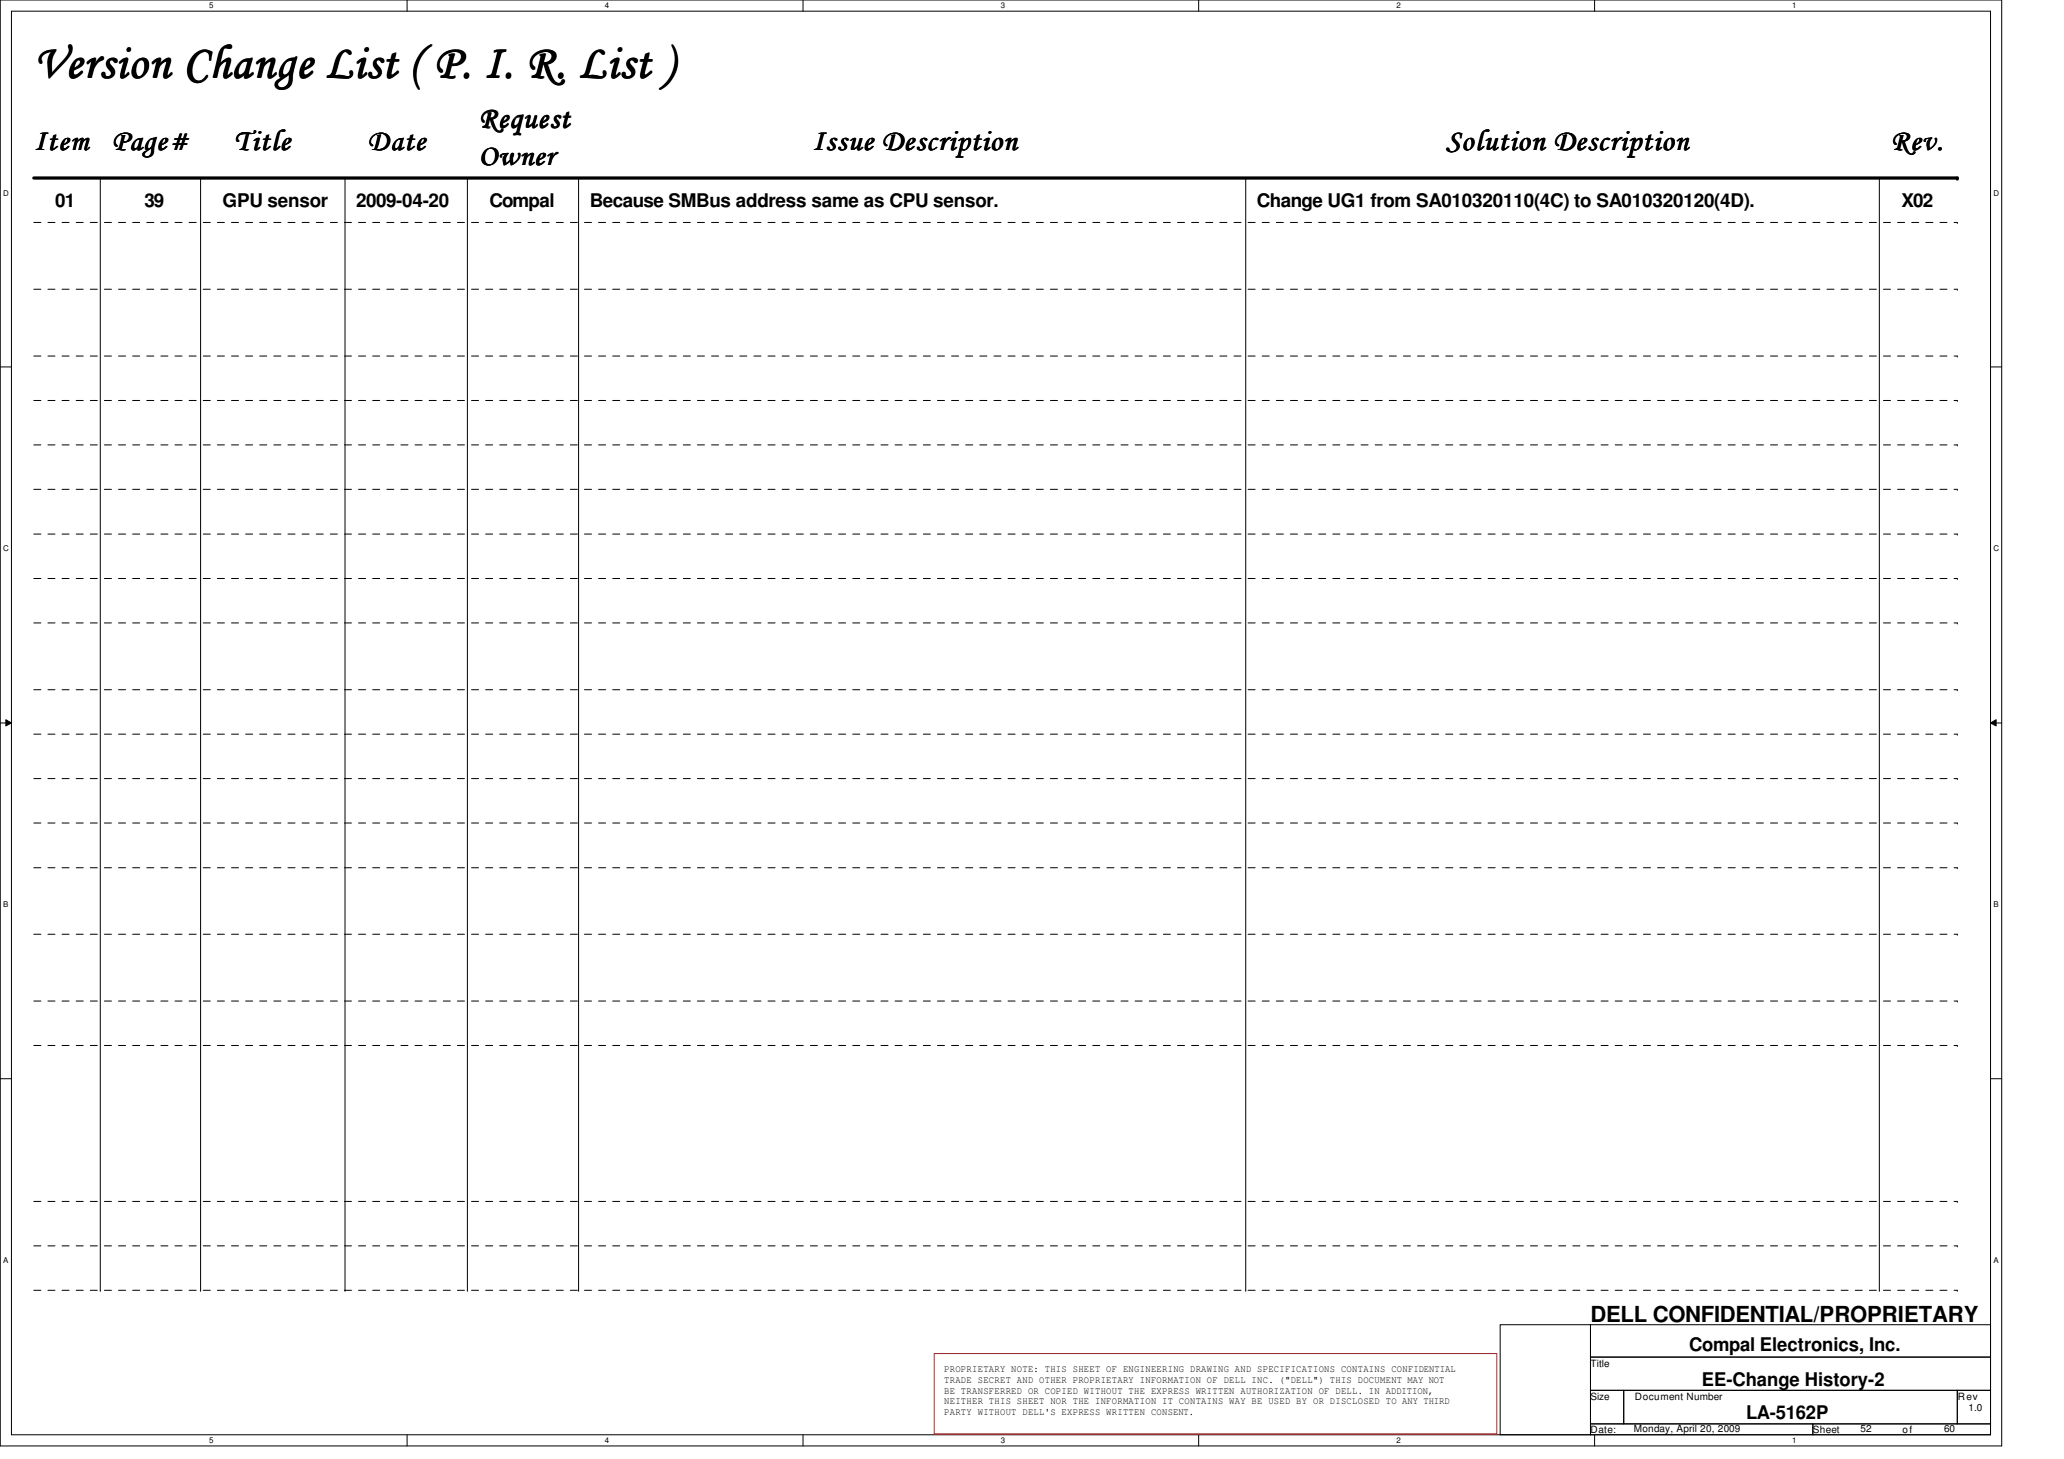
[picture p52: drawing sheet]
<svg xmlns="http://www.w3.org/2000/svg" width="297mm" height="210mm" viewBox="0 0 297 210" stroke-linecap="round" stroke-linejoin="round" font-family="sans-serif">
<defs><g id="words">
<text font-size="6.9" x="4.9" y="11.1">Version Change List ( P. I. R. List )</text>
<g font-size="4.3">
<text x="4.9" y="21.6">Item</text>
<text x="16.2" y="21.5">Page#</text>
<text x="33.7" y="21.6">Title</text>
<text x="52.9" y="21.6">Date</text>
<text x="68.9" y="18.3">Request</text>
<text x="68.9" y="23.8">Owner</text>
<text x="116.9" y="21.6">Issue Description</text>
<text x="208.1" y="21.6">Solution Description</text>
<text x="212.3" y="21.5">lution Description</text>
<text x="272.2" y="21.5">Rev.</text>
</g>
<text font-size="3.2" x="228.9" y="190.2">DELL CONFIDENTIAL/PROPRIETARY</text>
<g font-size="2.7">
<text x="8" y="29.8">01</text>
<text x="20.8" y="29.8">39</text>
<text x="32" y="29.8">GPU sensor</text>
<text x="51.3" y="29.8">2009-04-20</text>
<text x="70.4" y="29.8">Compal</text>
<text x="84.9" y="29.8">Because SMBus address same as CPU sensor.</text>
<text x="180.9" y="29.8">Change UG1 from SA010320110(4C) to SA010320120(4D).</text>
<text x="273.6" y="29.8">X02</text>
<text x="243.1" y="194.4">Compal Electronics, Inc.</text>
<text x="244.9" y="199.4">EE-Change History-2</text>
<text x="251.3" y="204.2">LA-5162P</text>
</g>
<g font-size="1.4">
<text x="135.9" y="197.4">PROPRIETARY NOTE: THIS SHEET OF ENGINEERING DRAWING AND SPECIFICATIONS CONTAINS CONFIDENTIAL</text>
<text x="228.9" y="196.6">Title</text>
<text x="135.9" y="198.9">TRADE SECRET AND OTHER PROPRIETARY INFORMATION OF DELL INC. (&quot;DELL&quot;) THIS DOCUMENT MAY NOT</text>
<text x="135.9" y="200.5">BE TRANSFERRED OR COPIED WITHOUT THE EXPRESS WRITTEN AUTHORIZATION OF DELL. IN ADDITION,</text>
<text x="135.9" y="202.1">NEITHER THIS SHEET NOR THE INFORMATION IT CONTAINS WAY BE USED BY OR DISCLOSED TO ANY THIRD</text>
<text x="135.9" y="203.6">PARTY WITHOUT DELL'S EXPRESS WRITTEN CONSENT.</text>
<text x="228.9" y="201.4">Size</text>
<text x="235.3" y="201.4">Document Number</text>
<text x="281.8" y="201.4">Rev</text>
<text x="283.3" y="203">1.0</text>
<text x="228.9" y="206.2">Date:</text>
<text x="235.1" y="206">Monday, April 20, 2009</text>
<text x="260.9" y="206.2">Sheet</text>
<text x="267.8" y="206">52</text>
<text x="273.8" y="206.2">of</text>
<text x="279.8" y="206">60</text>
</g>
<g font-size="1.1">
<text x="30.1" y="1.1">5</text>
<text x="87" y="1.1">4</text>
<text x="144" y="1.1">3</text>
<text x="201" y="1.1">2</text>
<text x="257.9" y="1.1">1</text>
<text x=".5" y="28.2">D</text>
<text x="286.9" y="28.2">D</text>
<text x=".5" y="79.3">C</text>
<text x="286.9" y="79.3">C</text>
<text x=".5" y="130.6">B</text>
<text x="286.9" y="130.6">B</text>
<text x=".5" y="181.7">A</text>
<text x="286.9" y="181.7">A</text>
<text x="30.1" y="207.6">5</text>
<text x="87" y="207.6">4</text>
<text x="144" y="207.6">3</text>
<text x="201" y="207.6">2</text>
<text x="257.9" y="207.6">1</text>
</g>
</g></defs>
<path d="M0 0h288.1v208h-288.1zM1.6 1.6h284.9v204.8h-284.9z" fill="none" stroke="#000" stroke-width=".14"/>
<g fill="#fff">
<path d="M30.1 .2h.6v1.2h-.6z"/>
<path d="M30.1 206.6h.6v1.2h-.6z"/>
</g>
<path d="M58.6 0v1.6M58.6 206.4v1.6" fill="none" stroke="#000" stroke-width=".14"/>
<g fill="#fff">
<path d="M87 .2h.6v1.2h-.6z"/>
<path d="M87 206.6h.6v1.2h-.6z"/>
</g>
<path d="M115.6 0v1.6M115.6 206.4v1.6" fill="none" stroke="#000" stroke-width=".14"/>
<g fill="#fff">
<path d="M144 .2h.6v1.2h-.6z"/>
<path d="M144 206.6h.6v1.2h-.6z"/>
</g>
<path d="M172.5 0v1.6M172.5 206.4v1.6" fill="none" stroke="#000" stroke-width=".14"/>
<g fill="#fff">
<path d="M201 .2h.5v1.2h-.5z"/>
<path d="M201 206.6h.5v1.2h-.5z"/>
</g>
<path d="M229.5 0v1.6M229.5 206.4v1.6" fill="none" stroke="#000" stroke-width=".14"/>
<g fill="#fff">
<path d="M257.9 .2h.6v1.2h-.6z"/>
<path d="M257.9 206.6h.6v1.2h-.6z"/>
<path d="M.5 27.2h.7v1.2h-.7z"/>
<path d="M286.9 27.2h.8v1.2h-.8z"/>
<path d="M.5 78.4h.7v1.1h-.7z"/>
<path d="M286.9 78.4h.8v1.1h-.8z"/>
</g>
<path d="M0 52.8h1.6M286.5 52.8h1.6" fill="none" stroke="#000" stroke-width=".14"/>
<g fill="#fff">
<path d="M.5 129.6h.7v1.2h-.7z"/>
<path d="M286.9 129.6h.7v1.2h-.7z"/>
</g>
<path d="M0 104h1.6M.8 103.5l.8 .5-.8 .4zM286.5 104l.8-.5v.9zM286.5 104h1.6" fill="none" stroke="#000" stroke-width=".14"/>
<path d="M.8 103.5l.8 .5-.8 .4zM286.5 104l.8-.5v.9z" fill="#000"/>
<g fill="#fff">
<path d="M.5 180.8h.7v1.1h-.7z"/>
<path d="M286.9 180.8h.7v1.1h-.7z"/>
</g>
<g fill="none" stroke="#000" stroke-width=".14">
<path d="M14.4 25.6v160M28.9 25.6v160M49.7 25.6v160M67.3 25.6v160M83.3 25.6v160M179.3 25.6v160M270.5 25.6v160M0 155.2h1.6M286.5 155.2h1.6M14.4 185.6h.1M28.9 185.6h.1M49.7 185.6h.1"/>
<path d="M67.3 185.6h.1M83.3 185.6h.1M179.3 185.6h.1M215.9 190.6h13v15.8h-13zM228.9 190.6h57.6v4.6h-57.6zM228.9 195.2h57.6v4.8h-57.6zM270.5 185.6h.1M228.9 200h4.8v4.9h-4.8zM228.9 204.9h32v1.5h-32zM233.7 200h48v4.9h-48zM260.9 204.9h25.6v1.5h-25.6zM281.7 200h4.8v4.9h-4.8z"/>
</g>
<path d="M4.9 25.6h276.8" fill="none" stroke="#000" stroke-width=".47"/>
<circle cx="281.7" cy="25.6" r=".23" fill="#000"/>
<g fill="none" stroke="#000" stroke-width=".14" stroke-dasharray="1 1 1 1 1 1 1 1">
<path d="M4.9 32h276.8M281.7 32h.1M4.9 41.6h276.8M4.9 51.2h276.8M4.9 57.6h276.8M281.7 41.6h.1M281.7 51.2h.1M281.7 57.6h.1M4.9 70.4h276.8M4.9 76.8h276.8M4.9 64h276.8M281.7 70.4h.1"/>
<path d="M281.7 76.8h.1M281.7 64h.1M4.9 83.2h276.8M4.9 89.6h276.8M4.9 99.2h276.8M281.7 83.2h.1M281.7 89.6h.1M281.7 99.2h.1M4.9 118.4h276.8M4.9 112h276.8M4.9 105.6h276.8M281.7 118.4h.1"/>
<path d="M281.7 112h.1M281.7 105.6h.1M4.9 124.8h276.8M4.9 134.4h276.8M281.7 124.8h.1M281.7 134.4h.1M4.9 144h276.8M4.9 150.4h276.8M281.7 144h.1M281.7 150.4h.1M4.9 179.2h276.8M4.9 172.8h276.8"/>
<path d="M281.7 179.2h.1M281.7 172.8h.1M4.9 185.6h276.8M281.7 185.6h.1"/>
</g>
<path d="M134.4 194.7h81v11.6h-81z" fill="none" stroke="#f00" stroke-width=".14"/>
<use href="#words"/>
</svg>
